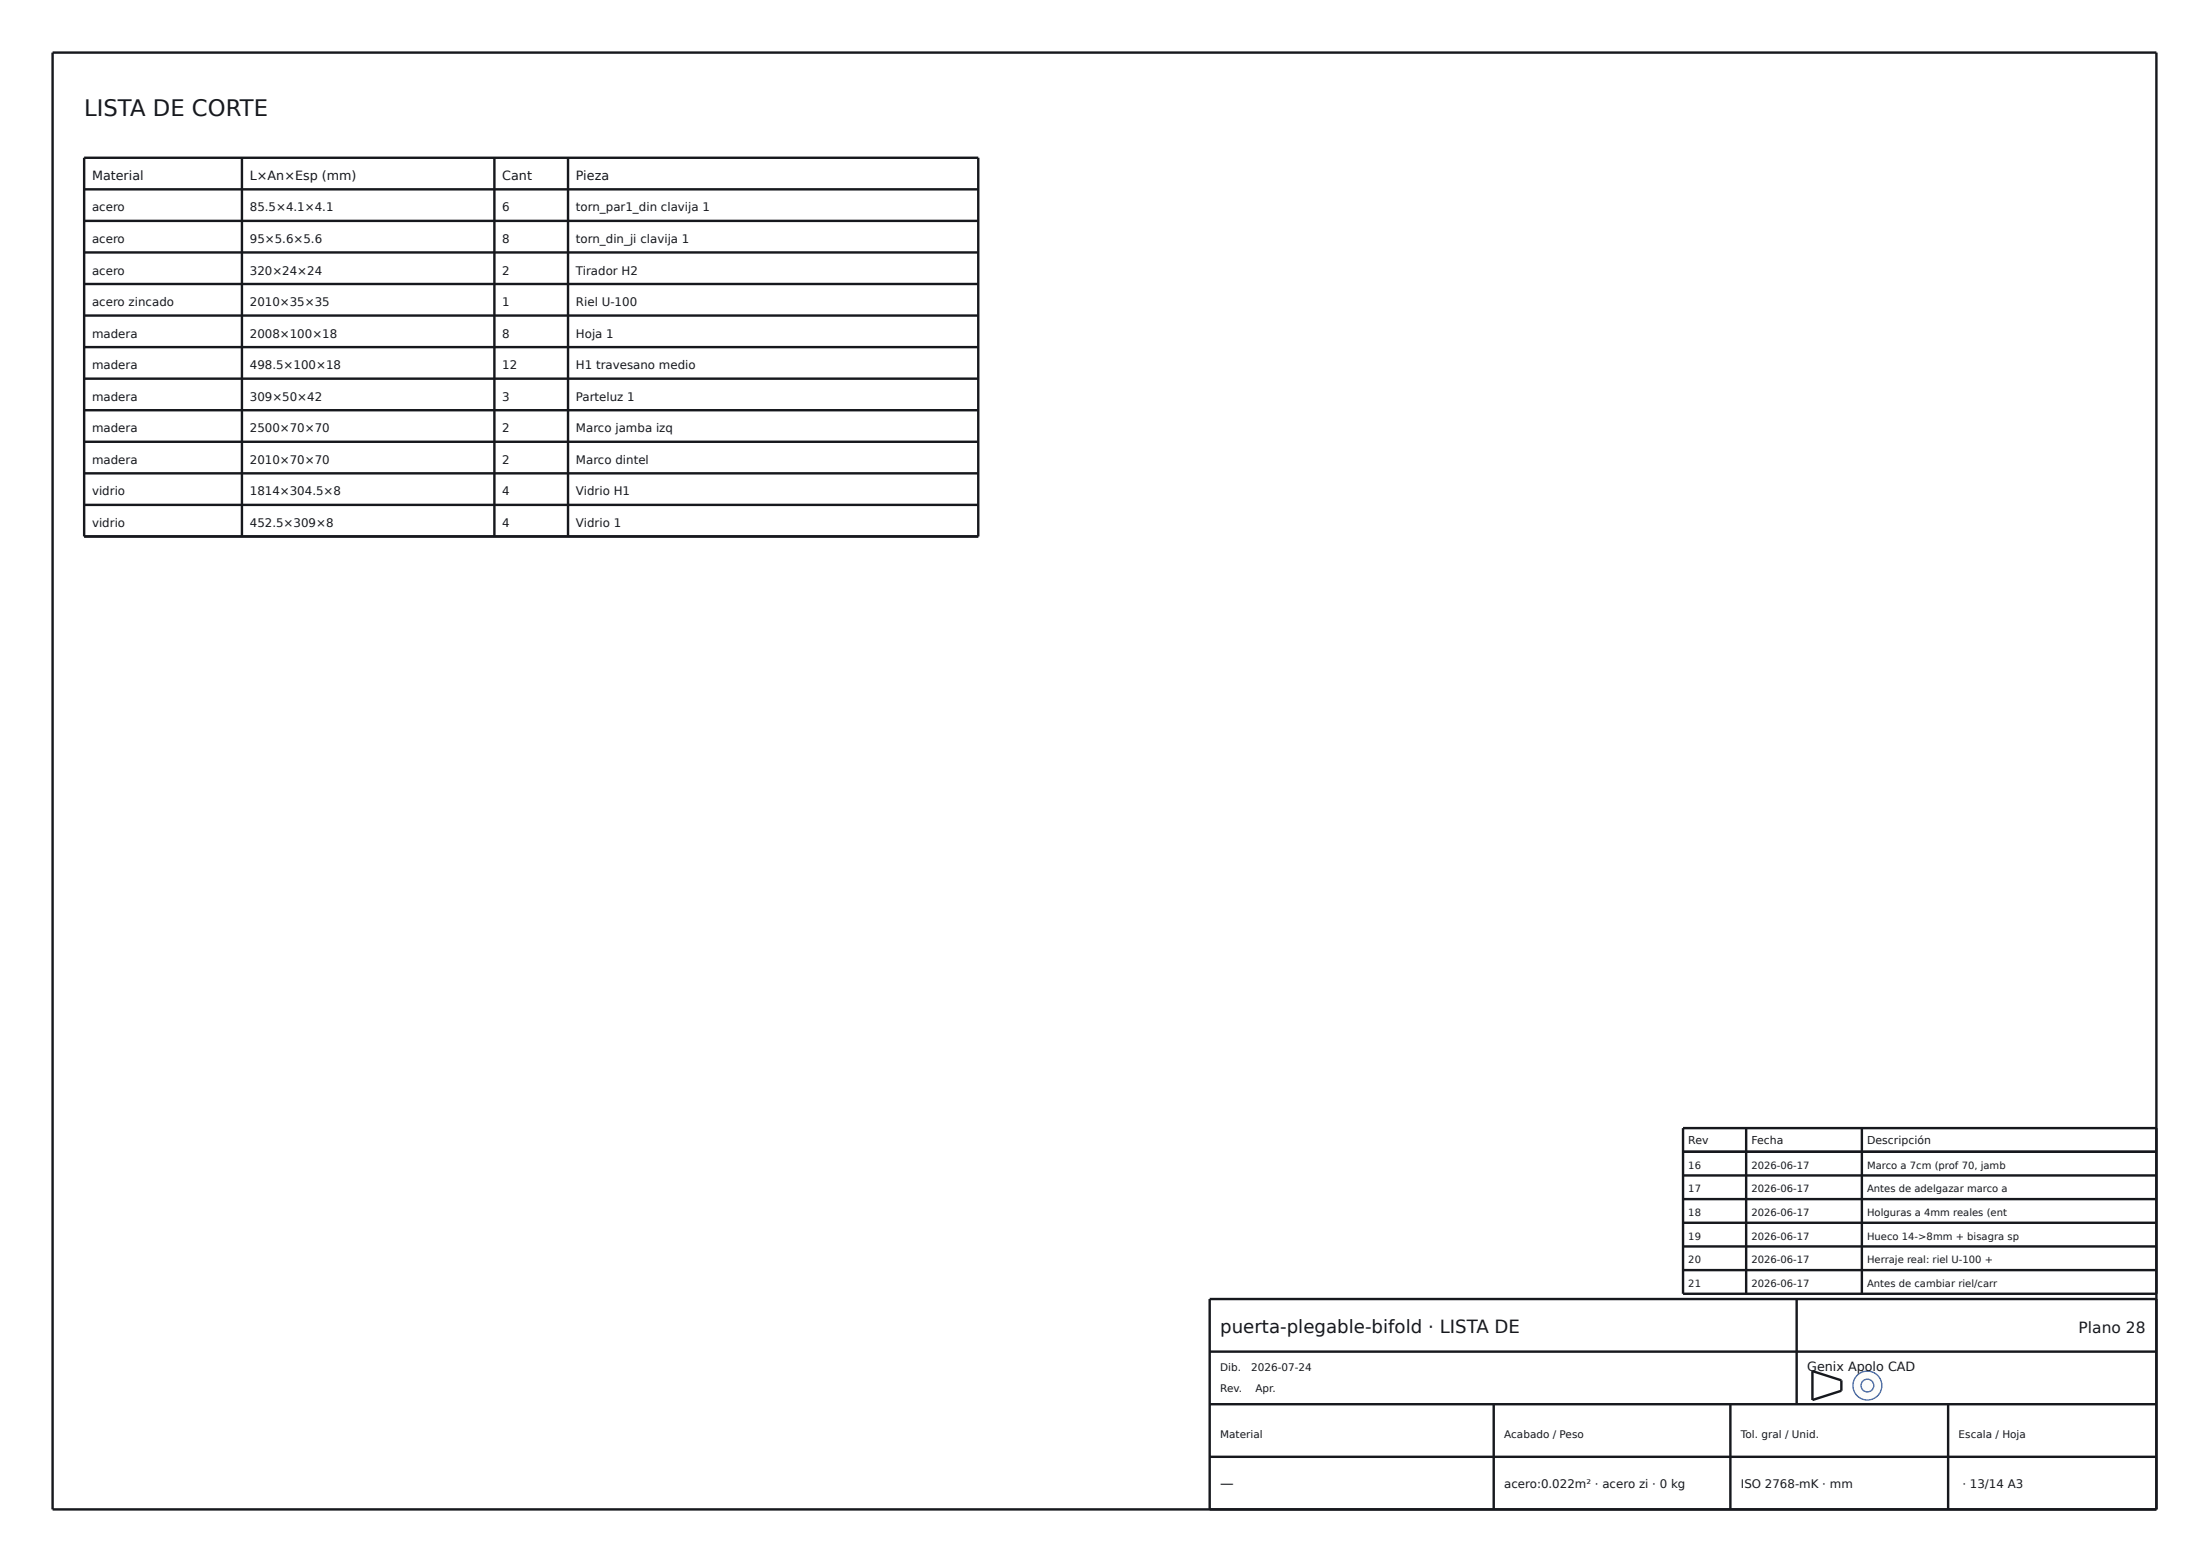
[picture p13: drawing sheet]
<svg xmlns="http://www.w3.org/2000/svg" width="420mm" height="297mm" viewBox="0 0 420 297" stroke-linecap="round" stroke-linejoin="round" font-family="sans-serif">
<defs><g id="words">
<text font-size="4.3" fill="#16181d" x="16" y="22">LISTA DE CORTE</text>
<text font-size="3.5" fill="#16181d" x="232" y="253.4">puerta-plegable-bifold · LISTA DE</text>
<text font-size="2.9" fill="#16181d" x="395.2" y="253.4">Plano 28</text>
<text font-size="2.6" fill="#16181d" x="232" y="283">—</text>
<g font-size="2.4" fill="#16181d">
<text x="17.5" y="34.2">Material</text>
<text x="47.5" y="34.2">L×An×Esp (mm)</text>
<text x="95.5" y="34.2">Cant</text>
<text x="109.5" y="34.2">Pieza</text>
<text x="343.6" y="260.6">Genix Apolo CAD</text>
</g>
<g font-size="2.2" fill="#16181d">
<text x="17.5" y="40.2">acero</text>
<text x="47.5" y="40.2">85.5×4.1×4.1</text>
<text x="95.5" y="40.2">6</text>
<text x="109.5" y="40.2">torn_par1_din clavija 1</text>
<text x="17.5" y="46.2">acero</text>
<text x="47.5" y="46.2">95×5.6×5.6</text>
<text x="95.5" y="46.2">8</text>
<text x="109.5" y="46.2">torn_din_ji clavija 1</text>
<text x="17.5" y="52.2">acero</text>
<text x="47.5" y="52.2">320×24×24</text>
<text x="95.5" y="52.2">2</text>
<text x="109.5" y="52.2">Tirador H2</text>
<text x="17.5" y="58.2">acero zincado</text>
<text x="47.5" y="58.2">2010×35×35</text>
<text x="95.5" y="58.2">1</text>
<text x="109.5" y="58.2">Riel U-100</text>
<text x="17.5" y="64.2">madera</text>
<text x="47.5" y="64.2">2008×100×18</text>
<text x="95.5" y="64.2">8</text>
<text x="109.5" y="64.2">Hoja 1</text>
<text x="17.5" y="70.2">madera</text>
<text x="47.5" y="70.2">498.5×100×18</text>
<text x="95.5" y="70.2">12</text>
<text x="109.5" y="70.2">H1 travesano medio</text>
<text x="17.5" y="76.2">madera</text>
<text x="47.5" y="76.2">309×50×42</text>
<text x="95.5" y="76.2">3</text>
<text x="109.5" y="76.2">Parteluz 1</text>
<text x="17.5" y="82.2">madera</text>
<text x="47.5" y="82.2">2500×70×70</text>
<text x="95.5" y="82.2">2</text>
<text x="109.5" y="82.2">Marco jamba izq</text>
<text x="17.5" y="88.2">madera</text>
<text x="47.5" y="88.2">2010×70×70</text>
<text x="95.5" y="88.2">2</text>
<text x="109.5" y="88.2">Marco dintel</text>
<text x="17.5" y="94.2">vidrio</text>
<text x="47.5" y="94.2">1814×304.5×8</text>
<text x="95.5" y="94.2">4</text>
<text x="109.5" y="94.2">Vidrio H1</text>
<text x="17.5" y="100.2">vidrio</text>
<text x="47.5" y="100.2">452.5×309×8</text>
<text x="95.5" y="100.2">4</text>
<text x="109.5" y="100.2">Vidrio 1</text>
<text x="286" y="283">acero:0.022m² · acero zi · 0 kg</text>
<text x="331" y="283">ISO 2768-mK · mm</text>
<text x="373.1" y="283">· 13/14 A3</text>
</g>
<g font-size="2.1" fill="#16181d">
<text x="321" y="217.6">Rev</text>
<text x="333" y="217.6">Fecha</text>
<text x="355" y="217.6">Descripción</text>
</g>
<g font-size="2" fill="#16181d">
<text x="232" y="260.6">Dib.</text>
<text x="237.9" y="260.6">2026-07-24</text>
<text x="232" y="264.6">Rev.</text>
<text x="238.7" y="264.6">Apr.</text>
<text x="232" y="273.4">Material</text>
<text x="286" y="273.4">Acabado / Peso</text>
<text x="331" y="273.4">Tol. gral / Unid.</text>
<text x="372.4" y="273.4">Escala / Hoja</text>
</g>
<g font-size="1.9" fill="#16181d">
<text x="321" y="222.2">16</text>
<text x="321" y="226.7">17</text>
<text x="333" y="222.2">2026-06-17</text>
<text x="333" y="226.7">2026-06-17</text>
<text x="355" y="222.2">Marco a 7cm (prof 70, jamb</text>
<text x="355" y="226.7">Antes de adelgazar marco a</text>
<text x="321" y="231.2">18</text>
<text x="333" y="231.2">2026-06-17</text>
<text x="355" y="231.2">Holguras a 4mm reales (ent</text>
<text x="321" y="235.7">19</text>
<text x="333" y="235.7">2026-06-17</text>
<text x="355" y="235.7">Hueco 14-&gt;8mm + bisagra sp</text>
<text x="321" y="240.2">20</text>
<text x="321" y="244.7">21</text>
<text x="333" y="240.2">2026-06-17</text>
<text x="333" y="244.7">2026-06-17</text>
<text x="355" y="240.2">Herraje real: riel U-100 +</text>
<text x="355" y="244.7">Antes de cambiar riel/carr</text>
</g>
</g></defs>
<g fill="#fdfdfb" stroke="#3a5e9c" stroke-width=".25">
<circle cx="355" cy="263.5" r="2.75"/>
<circle cx="355.1" cy="263.5" r="1.21"/>
</g>
<g fill="none" stroke="#16181d" stroke-width=".46">
<path d="M10 10h400v277h-400zM16 30h170v72h-170zM16 36h170M46 30v72M94 30v72M108 30v72M16 42h170M16 48h170M16 54h170M16 60h170M16 66h170M16 72h170"/>
<path d="M16 78h170M16 84h170M16 90h170M16 96h170M320 219h90M332 214.5v31.5M354 214.5v31.5M410 214.5h-90v31.5h90M320 223.5h90M320 228h90M320 232.5h90M320 237h90"/>
<path d="M230 257h180M320 241.5h90M341.6 247v20M410 247h-180v40M230 277h180M230 267h180M284 267v20M329 267v20M344.6 260.7l5.5 1.8v1.9l-5.5 1.8zM370.4 267v20"/>
</g>
<use href="#words"/>
</svg>
